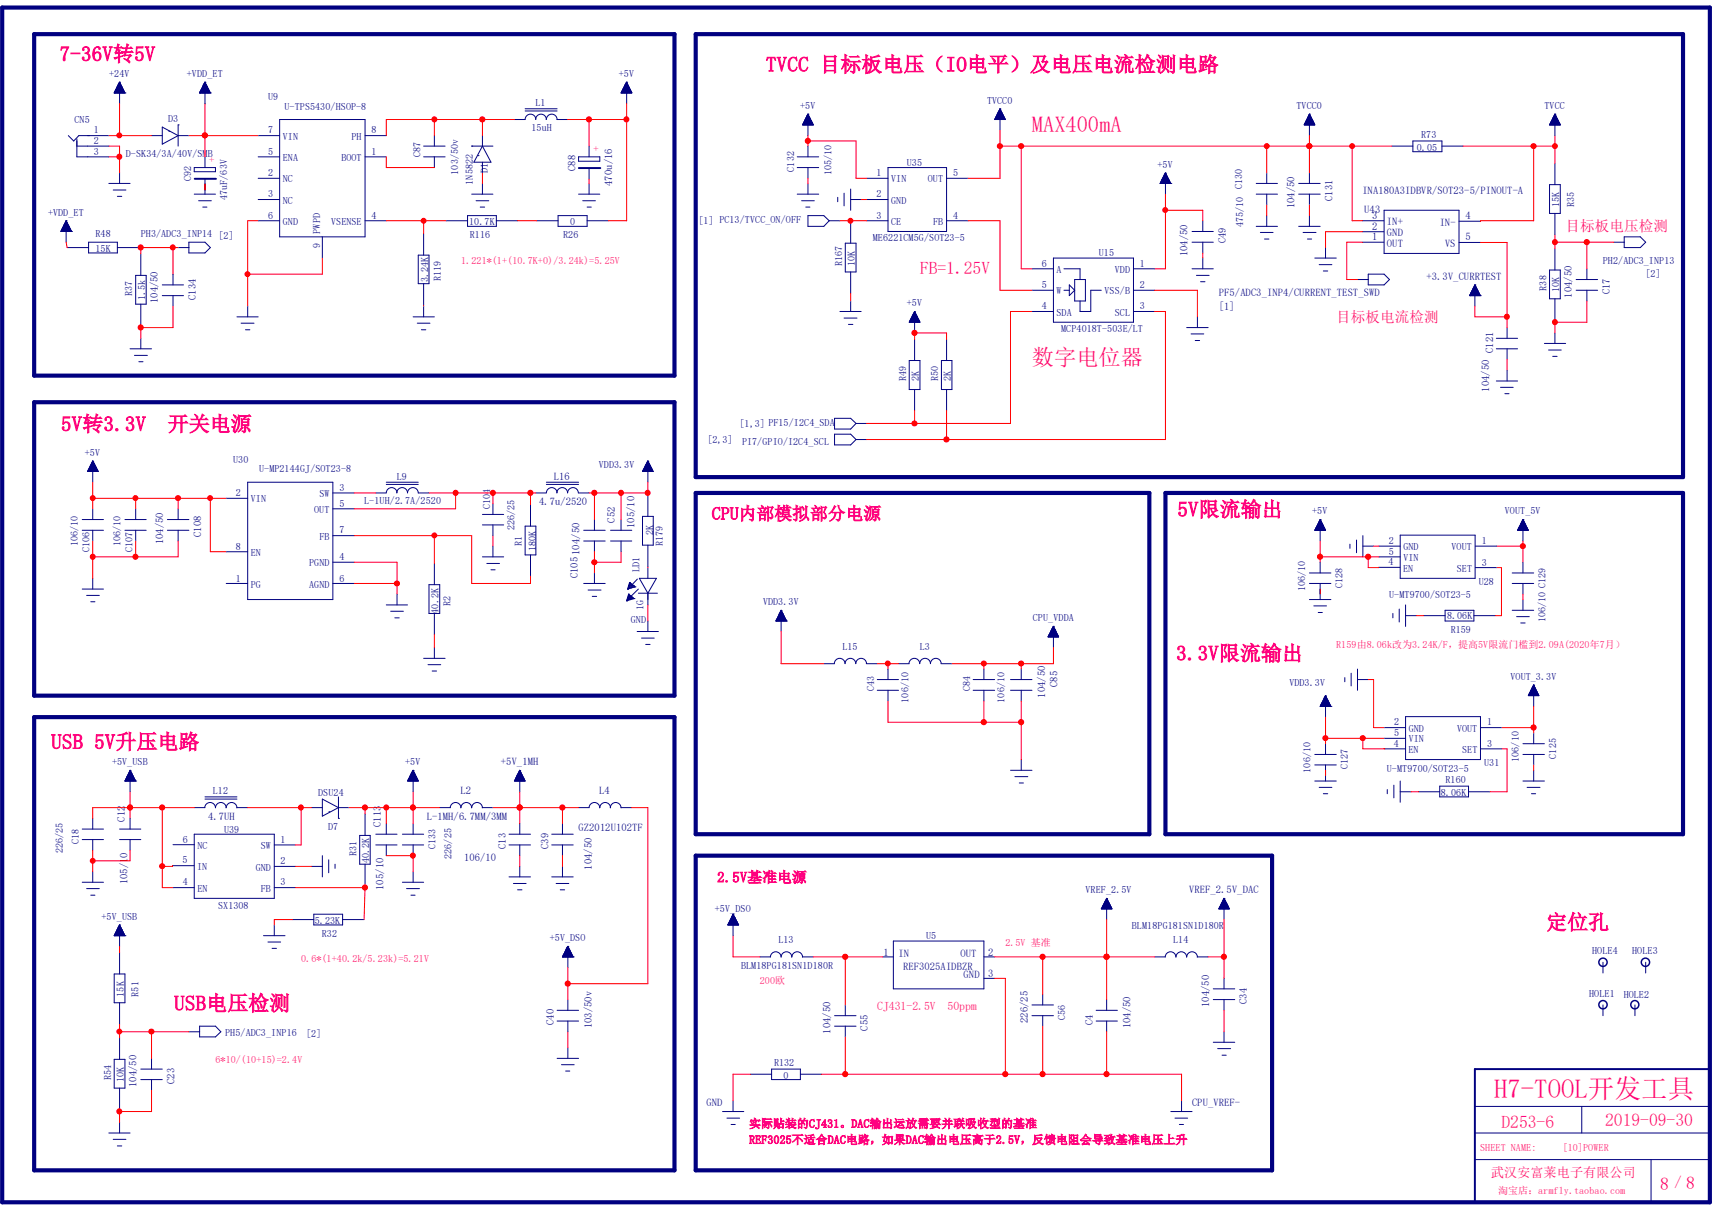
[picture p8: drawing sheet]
<svg xmlns="http://www.w3.org/2000/svg" width="297mm" height="210mm" viewBox="0 0 297 210" stroke-linecap="round" stroke-linejoin="round" font-family="sans-serif">
<defs><g id="words">
<text font-size="4.6" fill="#ff0080" x="259.2" y="190.5">H7-TOOL开发工具</text>
<g font-size="3.9" fill="#ff0080">
<text x="179" y="22.9">MAX400mA</text>
<text x="179" y="63.3">数字电位器</text>
</g>
<g font-size="3.6" fill="#ff0080">
<text x="10.3" y="10.6">7-36V转5V</text>
<text x="132.9" y="12.4">TVCC 目标板电压（IO电平）及电压电流检测电路</text>
<text x="10.6" y="74.8">5V转3.3V</text>
<text x="29.1" y="74.8">开关电源</text>
<text x="204.3" y="89.6">5V限流输出</text>
<text x="204" y="114.6">3.3V限流输出</text>
<text x="8.9" y="130">USB 5V升压电路</text>
<text x="268.3" y="161.3">定位孔</text>
<text x="30.2" y="175.3">USB电压检测</text>
</g>
<g font-size="3" fill="#ff0080">
<text x="159.6" y="47.6">FB=1.25V</text>
<text x="123.5" y="90.2">CPU内部模拟部分电源</text>
<text x="260.5" y="195.7">D253-6</text>
<text x="278.5" y="195.5">2019-09-30</text>
<text x="288" y="206.5">8</text>
<text x="292.5" y="206.3">8</text>
</g>
<g font-size="2.5" fill="#ff0080">
<text x="271.6" y="40.2">目标板电压检测</text>
<text x="231.8" y="55.9">目标板电流检测</text>
<text x="124.4" y="153.1">2.5V基准电源</text>
<text x="290.5" y="206.1">/</text>
</g>
<text font-size="2.3" fill="#ff0080" x="258.7" y="204.2">武汉安富莱电子有限公司</text>
<g font-size="2" fill="#ff0080">
<text x="152.2" y="175.3">CJ431-2.5V</text>
<text x="164.4" y="175.3">50ppm</text>
<text x="130" y="195.7">实际贴装的CJ431。DAC输出运放需要并联吸收型的基准</text>
<text x="130" y="198.5">REF3025不适合DAC电路，如果DAC输出电压高于2.5V，反馈电阻会导致基准电压上升</text>
</g>
<g font-size="1.8" fill="#000080">
<text x="99.8" y="29.6" transform="rotate(-90 99.8 29.6)">C88</text>
<text x="106.2" y="32.3" transform="rotate(-90 106.2 32.3)">470u/16</text>
<text x="231.1" y="34.8" transform="rotate(-90 231.1 34.8)">C131</text>
<text x="236.3" y="33.7">INA180A3IDBVR/SOT23-5/PINOUT-A</text>
<text x="224.6" y="36.2" transform="rotate(-90 224.6 36.2)">104/50</text>
<text x="236.7" y="37">U43</text>
<text x="238" y="41.7">1</text>
<text x="238" y="39.8">2</text>
<text x="238" y="38">3</text>
<text x="240.6" y="41">GND</text>
<text x="240.6" y="39.1">IN+</text>
<text x="249.8" y="39.2">IN-</text>
<text x="254.2" y="38">4</text>
<text x="254.2" y="41.7">5</text>
<text x="206" y="44.5" transform="rotate(-90 206 44.5)">104/50</text>
<text x="212.6" y="42.3" transform="rotate(-90 212.6 42.3)">C49</text>
<text x="240.6" y="42.8">OUT</text>
<text x="250.7" y="42.8">VS</text>
<text x="27.4" y="52.6" transform="rotate(-90 27.4 52.6)">104/50</text>
<text x="34" y="52" transform="rotate(-90 34 52)">C134</text>
<text x="211.4" y="53.8">[1]</text>
<text x="211.4" y="51.3">PF5/ADC3_INP4/CURRENT_TEST_SWD</text>
<text x="247.5" y="48.5">+3.3V_CURRTEST</text>
<text x="272.7" y="51.6" transform="rotate(-90 272.7 51.6)">104/50</text>
<text x="279.3" y="51.1" transform="rotate(-90 279.3 51.1)">C17</text>
<text x="259" y="61.3" transform="rotate(-90 259 61.3)">C121</text>
<text x="258.4" y="67.9" transform="rotate(-90 258.4 67.9)">104/50</text>
<text x="96.1" y="83.2">L16</text>
<text x="93.5" y="87.6">4.7u/2520</text>
<text x="28.3" y="94.5" transform="rotate(-90 28.3 94.5)">104/50</text>
<text x="34.9" y="93.2" transform="rotate(-90 34.9 93.2)">C108</text>
<text x="106.6" y="90.7" transform="rotate(-90 106.6 90.7)">C52</text>
<text x="110.1" y="91.7" transform="rotate(-90 110.1 91.7)">105/10</text>
<text x="100.2" y="100.4" transform="rotate(-90 100.2 100.4)">C105</text>
<text x="100.5" y="96.3" transform="rotate(-90 100.5 96.3)">104/50</text>
<text x="183.5" y="119.3" transform="rotate(-90 183.5 119.3)">C85</text>
<text x="181.3" y="121.1" transform="rotate(-90 181.3 121.1)">104/50</text>
<text x="79.9" y="137.8">L2</text>
<text x="86.9" y="132.8">+5V_1MH</text>
<text x="104" y="137.8">L4</text>
<text x="21.7" y="142.6" transform="rotate(-90 21.7 142.6)">C12</text>
<text x="36.1" y="142.2">4.7UH</text>
<text x="66.1" y="143.5" transform="rotate(-90 66.1 143.5)">C113</text>
<text x="74" y="142.2">L-1MH/6.7MM/3MM</text>
<text x="80.5" y="149.4">106/10</text>
<text x="87.8" y="147.4" transform="rotate(-90 87.8 147.4)">C13</text>
<text x="95.2" y="147.4" transform="rotate(-90 95.2 147.4)">C39</text>
<text x="100.4" y="144.1">GZ2012U102TF</text>
<text x="22.1" y="153.5" transform="rotate(-90 22.1 153.5)">105/10</text>
<text x="66.5" y="154.4" transform="rotate(-90 66.5 154.4)">105/10</text>
<text x="102.7" y="150.9" transform="rotate(-90 102.7 150.9)">104/50</text>
<text x="206.3" y="155">VREF_2.5V_DAC</text>
<text x="153.3" y="165.9">1</text>
<text x="155.9" y="166.1">IN</text>
<text x="166.6" y="166.1">OUT</text>
<text x="171.4" y="165.9">2</text>
<text x="156.7" y="168.3">REF3025AIDBZR</text>
<text x="167.2" y="169.8">GND</text>
<text x="171.4" y="169.6">3</text>
<text x="96.1" y="177.9" transform="rotate(-90 96.1 177.9)">C40</text>
<text x="102.7" y="178.5" transform="rotate(-90 102.7 178.5)">103/50v</text>
<text x="144.1" y="179.4" transform="rotate(-90 144.1 179.4)">104/50</text>
<text x="150.6" y="178.9" transform="rotate(-90 150.6 178.9)">C55</text>
<text x="178.3" y="177.5" transform="rotate(-90 178.3 177.5)">226/25</text>
<text x="189.6" y="177.9" transform="rotate(-90 189.6 177.9)">C4</text>
<text x="196.1" y="178.5" transform="rotate(-90 196.1 178.5)">104/50</text>
<text x="209.8" y="174.8" transform="rotate(-90 209.8 174.8)">104/50</text>
<text x="216.3" y="174.2" transform="rotate(-90 216.3 174.2)">C34</text>
<text x="23.7" y="188.7" transform="rotate(-90 23.7 188.7)">104/50</text>
<text x="30.3" y="188.1" transform="rotate(-90 30.3 188.1)">C23</text>
<text x="122.6" y="192">GND</text>
<text x="206.8" y="192">CPU_VREF-</text>
</g>
<g font-size="1.7" fill="#000080">
<text x="19" y="13.3">+24V</text>
<text x="32.4" y="13.3">+VDD_ET</text>
<text x="46.5" y="17.4">U9</text>
<text x="107.4" y="13.3">+5V</text>
<text x="171.2" y="18">TVCC0</text>
<text x="12.9" y="21.4">CN5</text>
<text x="16.3" y="23.2">1</text>
<text x="29.2" y="21.1">D3</text>
<text x="46.5" y="23.2">7</text>
<text x="49.4" y="19.1">U-TPS5430/HSOP-8</text>
<text x="64.4" y="23.2">8</text>
<text x="92.2" y="22.7">15uH</text>
<text x="92.9" y="18.4">L1</text>
<text x="138.8" y="18.9">+5V</text>
<text x="224.9" y="18.9">TVCC0</text>
<text x="246.5" y="23.9">R73</text>
<text x="268" y="18.9">TVCC</text>
<text x="16.3" y="25">2</text>
<text x="16.3" y="26.8">3</text>
<text x="21.8" y="27.2">D-SK34/3A/40V/SMB</text>
<text x="46.5" y="26.8">5</text>
<text x="49.1" y="27.9">ENA</text>
<text x="49.1" y="24.3">VIN</text>
<text x="59.2" y="27.9">BOOT</text>
<text x="61" y="24.3">PH</text>
<text x="64.4" y="26.8">1</text>
<text x="72.9" y="27.3" transform="rotate(-90 72.9 27.3)">C87</text>
<text x="84.6" y="30" transform="rotate(-90 84.6 30)">D1</text>
<text x="137.8" y="29.8" transform="rotate(-90 137.8 29.8)">C132</text>
<text x="157.3" y="28.7">U35</text>
<text x="200.8" y="29.1">+5V</text>
<text x="245.8" y="26.1">0.05</text>
<text x="33.1" y="31.4" transform="rotate(-90 33.1 31.4)">C92</text>
<text x="39.4" y="34.7" transform="rotate(-90 39.4 34.7)">47uF/63V</text>
<text x="46.5" y="30.6">2</text>
<text x="46.5" y="34.2">3</text>
<text x="49.1" y="31.7">NC</text>
<text x="49.1" y="35.3">NC</text>
<text x="79.5" y="30.3" transform="rotate(-90 79.5 30.3)">103/50v</text>
<text x="82" y="32.1" transform="rotate(-90 82 32.1)">1N5822</text>
<text x="144.2" y="30.4" transform="rotate(-90 144.2 30.4)">105/10</text>
<text x="152.1" y="30.6">1</text>
<text x="152.1" y="34.2">2</text>
<text x="154.6" y="31.7">VIN</text>
<text x="154.6" y="35.3">GND</text>
<text x="161" y="31.7">OUT</text>
<text x="165.4" y="30.6">5</text>
<text x="215.5" y="32.8" transform="rotate(-90 215.5 32.8)">C130</text>
<text x="270.5" y="35.9" transform="rotate(-90 270.5 35.9)">15K</text>
<text x="273.1" y="36" transform="rotate(-90 273.1 36)">R35</text>
<text x="8.3" y="37.4">+VDD_ET</text>
<text x="16.6" y="41.1">R48</text>
<text x="24.4" y="41.1">PH3/ADC3_INP14 [2]</text>
<text x="46.5" y="38">6</text>
<text x="49.1" y="39">GND</text>
<text x="55.5" y="40.6" transform="rotate(-90 55.5 40.6)">PWPD</text>
<text x="57.4" y="39">VSENSE</text>
<text x="64.4" y="38">4</text>
<text x="81.4" y="39.1">10.7K</text>
<text x="81.5" y="41.3">R116</text>
<text x="97.7" y="41.3">R26</text>
<text x="98.9" y="39.1">0</text>
<text x="121.2" y="38.9">[1] PC13/TVCC_ON/OFF</text>
<text x="151.4" y="41.9">ME6221CM5G/SOT23-5</text>
<text x="152.1" y="38">3</text>
<text x="154.6" y="39">CE</text>
<text x="161.9" y="39">FB</text>
<text x="165.4" y="38">4</text>
<text x="215.7" y="39.5" transform="rotate(-90 215.7 39.5)">475/10</text>
<text x="16.6" y="43.7">15K</text>
<text x="55.5" y="43.1" transform="rotate(-90 55.5 43.1)">9</text>
<text x="146.1" y="46.2" transform="rotate(-90 146.1 46.2)">R167</text>
<text x="148.3" y="46.1" transform="rotate(-90 148.3 46.1)">10K</text>
<text x="180.8" y="46.3">6</text>
<text x="183.3" y="47.4">A</text>
<text x="190.6" y="44.5">U15</text>
<text x="193.4" y="47.4">VDD</text>
<text x="197.7" y="46.3">1</text>
<text x="278.1" y="45.8">PH2/ADC3_INP13</text>
<text x="22.9" y="51.4" transform="rotate(-90 22.9 51.4)">R37</text>
<text x="25.2" y="52.1" transform="rotate(-90 25.2 52.1)">1.5k</text>
<text x="74.3" y="48.9" transform="rotate(-90 74.3 48.9)">3.24K</text>
<text x="76.5" y="48.8" transform="rotate(-90 76.5 48.8)">R119</text>
<text x="157.3" y="53.1">+5V</text>
<text x="180.7" y="53.7">4</text>
<text x="180.7" y="50">5</text>
<text x="183.3" y="51.1">W</text>
<text x="191.6" y="51.1">VSS/B</text>
<text x="197.7" y="50">2</text>
<text x="197.7" y="53.7">3</text>
<text x="268.3" y="50.4" transform="rotate(-90 268.3 50.4)">R38</text>
<text x="270.5" y="50.8" transform="rotate(-90 270.5 50.8)">10K</text>
<text x="285.5" y="48.1">[2]</text>
<text x="183.3" y="54.8">SDA</text>
<text x="184.1" y="57.6">MCP4018T-503E/LT</text>
<text x="193.4" y="54.8">SCL</text>
<text x="157.2" y="66.2" transform="rotate(-90 157.2 66.2)">R49</text>
<text x="159.4" y="66" transform="rotate(-90 159.4 66)">2K</text>
<text x="162.7" y="66.2" transform="rotate(-90 162.7 66.2)">R50</text>
<text x="165" y="66" transform="rotate(-90 165 66)">2K</text>
<text x="122.7" y="76.8">[2,3]</text>
<text x="128.3" y="74.1">[1,3] PF15/I2C4_SDA</text>
<text x="128.7" y="77.2">PI7/GPIO/I2C4_SCL</text>
<text x="14.7" y="79.1">+5V</text>
<text x="40.5" y="80.4">U30</text>
<text x="45" y="81.9">U-MP2144GJ/SOT23-8</text>
<text x="68.8" y="83.2">L9</text>
<text x="103.9" y="81.3">VDD3.3V</text>
<text x="40.9" y="86.1">2</text>
<text x="43.5" y="87.2">VIN</text>
<text x="54.5" y="89">OUT</text>
<text x="55.4" y="86.3">SW</text>
<text x="58.9" y="85.2">3</text>
<text x="58.9" y="88">5</text>
<text x="63.2" y="87.5">L-1UH/2.7A/2520</text>
<text x="85" y="88.3" transform="rotate(-90 85 88.3)">C104</text>
<text x="227.7" y="89.3">+5V</text>
<text x="261.1" y="89.3">VOUT_5V</text>
<text x="13.5" y="94.8" transform="rotate(-90 13.5 94.8)">106/10</text>
<text x="15.5" y="95.8" transform="rotate(-90 15.5 95.8)">C106</text>
<text x="20.9" y="94.8" transform="rotate(-90 20.9 94.8)">106/10</text>
<text x="23" y="95.8" transform="rotate(-90 23 95.8)">C107</text>
<text x="40.9" y="95.4">8</text>
<text x="55.4" y="93.7">FB</text>
<text x="58.9" y="92.6">7</text>
<text x="89.2" y="92" transform="rotate(-90 89.2 92)">226/25</text>
<text x="90.6" y="94.8" transform="rotate(-90 90.6 94.8)">R1</text>
<text x="93" y="95.7" transform="rotate(-90 93 95.7)">180K</text>
<text x="113.3" y="92.9" transform="rotate(-90 113.3 92.9)">2K</text>
<text x="115" y="94.7" transform="rotate(-90 115 94.7)">R179</text>
<text x="240.9" y="94.4">2</text>
<text x="243.5" y="95.5">GND</text>
<text x="251.8" y="95.5">VOUT</text>
<text x="257" y="94.4">1</text>
<text x="40.9" y="100.9">1</text>
<text x="43.5" y="102">PG</text>
<text x="43.5" y="96.5">EN</text>
<text x="53.6" y="98.3">PGND</text>
<text x="53.6" y="102">AGND</text>
<text x="58.9" y="97.2">4</text>
<text x="58.9" y="100.9">6</text>
<text x="110.9" y="99.2" transform="rotate(-90 110.9 99.2)">LD1</text>
<text x="240.9" y="98.1">4</text>
<text x="240.9" y="96.3">5</text>
<text x="243.4" y="99.2">EN</text>
<text x="243.5" y="97.4">VIN</text>
<text x="252.7" y="99.2">SET</text>
<text x="256.5" y="101.5">U28</text>
<text x="257" y="98.2">3</text>
<text x="76.1" y="106.5" transform="rotate(-90 76.1 106.5)">40.2K</text>
<text x="78.1" y="105.2" transform="rotate(-90 78.1 105.2)">R2</text>
<text x="111.6" y="105.9" transform="rotate(-90 111.6 105.9)">1G</text>
<text x="132.4" y="105">VDD3.3V</text>
<text x="179.2" y="107.8">CPU_VDDA</text>
<text x="226.4" y="102.6" transform="rotate(-90 226.4 102.6)">106/10</text>
<text x="232.9" y="102" transform="rotate(-90 232.9 102)">C128</text>
<text x="241" y="103.7">U-MT9700/SOT23-5</text>
<text x="251" y="107.4">8.06K</text>
<text x="268.1" y="108" transform="rotate(-90 268.1 108)">106/10 C129</text>
<text x="109.4" y="108.1">GND</text>
<text x="146.1" y="112.8">L15</text>
<text x="159.6" y="112.8">L3</text>
<text x="251.7" y="109.8">R159</text>
<text x="151.6" y="119.9" transform="rotate(-90 151.6 119.9)">C43</text>
<text x="168.3" y="119.9" transform="rotate(-90 168.3 119.9)">C84</text>
<text x="223.7" y="119.1">VDD3.3V</text>
<text x="262" y="117.9">VOUT_3.3V</text>
<text x="157.6" y="121.9" transform="rotate(-90 157.6 121.9)">106/10</text>
<text x="174.3" y="121.9" transform="rotate(-90 174.3 121.9)">106/10</text>
<text x="241.8" y="125.9">2</text>
<text x="258" y="125.9">1</text>
<text x="241.8" y="129.6">4</text>
<text x="241.8" y="127.8">5</text>
<text x="244.3" y="130.7">EN</text>
<text x="244.4" y="127">GND</text>
<text x="244.4" y="128.9">VIN</text>
<text x="252.8" y="127">VOUT</text>
<text x="253.7" y="130.7">SET</text>
<text x="258" y="129.6">3</text>
<text x="270" y="131.7" transform="rotate(-90 270 131.7)">C125</text>
<text x="19.4" y="132.8">+5V_USB</text>
<text x="36.9" y="137.8">L12</text>
<text x="70.3" y="132.8">+5V</text>
<text x="227.4" y="134.1" transform="rotate(-90 227.4 134.1)">106/10</text>
<text x="233.8" y="133.5" transform="rotate(-90 233.8 133.5)">C127</text>
<text x="240.6" y="134.1">U-MT9700/SOT23-5</text>
<text x="250.8" y="135.9">R160</text>
<text x="257.5" y="133">U31</text>
<text x="263.5" y="132.2" transform="rotate(-90 263.5 132.2)">106/10</text>
<text x="55.2" y="138.2">DSU24</text>
<text x="250" y="138.1">8.06K</text>
<text x="10.9" y="148.1" transform="rotate(-90 10.9 148.1)">226/25</text>
<text x="13.7" y="146.5" transform="rotate(-90 13.7 146.5)">C18</text>
<text x="31.7" y="149.9">5</text>
<text x="31.7" y="146.2">6</text>
<text x="34.3" y="147.3">NC</text>
<text x="38.9" y="144.6">U39</text>
<text x="45.3" y="147.4">SW</text>
<text x="48.7" y="146.3">1</text>
<text x="48.7" y="150">2</text>
<text x="56.9" y="144.1">D7</text>
<text x="61.8" y="148.5" transform="rotate(-90 61.8 148.5)">R31</text>
<text x="64" y="149.8" transform="rotate(-90 64 149.8)">40.2K</text>
<text x="75.6" y="147.4" transform="rotate(-90 75.6 147.4)">C133</text>
<text x="78.3" y="149.1" transform="rotate(-90 78.3 149.1)">226/25</text>
<text x="31.7" y="153.7">4</text>
<text x="34.2" y="151">IN</text>
<text x="34.2" y="154.8">EN</text>
<text x="44.4" y="151.1">GND</text>
<text x="45.3" y="154.8">FB</text>
<text x="48.7" y="153.7">3</text>
<text x="188.3" y="155">VREF_2.5V</text>
<text x="17.6" y="159.6">+5V_USB</text>
<text x="37.8" y="157.7">SX1308</text>
<text x="54.6" y="160.4">5.23K</text>
<text x="124" y="158.3">+5V_DSO</text>
<text x="196.4" y="161.3">BLM18PG181SN1D180R</text>
<text x="55.8" y="162.6">R32</text>
<text x="95.4" y="163.3">+5V_DSO</text>
<text x="135" y="163.7">L13</text>
<text x="160.7" y="162.9">U5</text>
<text x="203.5" y="163.7">L14</text>
<text x="276.2" y="165.5">HOLE4</text>
<text x="283.2" y="165.7">HOLE3</text>
<text x="21.5" y="173" transform="rotate(-90 21.5 173)">15K</text>
<text x="24" y="173" transform="rotate(-90 24 173)">R51</text>
<text x="128.6" y="168.1">BLM18PG181SN1D180R</text>
<text x="275.7" y="173.1">HOLE1</text>
<text x="281.7" y="173.3">HOLE2</text>
<text x="39.1" y="179.8">PH5/ADC3_INP16</text>
<text x="53.1" y="180">[2]</text>
<text x="184.8" y="177" transform="rotate(-90 184.8 177)">C56</text>
<text x="134.3" y="185">R132</text>
<text x="19.3" y="187.5" transform="rotate(-90 19.3 187.5)">R54</text>
<text x="21.5" y="187.8" transform="rotate(-90 21.5 187.8)">10K</text>
<text x="135.9" y="187.2">0</text>
</g>
<g font-size="1.7" fill="#ff0080">
<text x="37.4" y="28.1" transform="rotate(-90 37.4 28.1)">+</text>
<text x="104.1" y="26.3" transform="rotate(-90 104.1 26.3)">+</text>
<text x="80" y="45.8">1.221*(1+(10.7K+0)/3.24k)=5.25V</text>
<text x="231.8" y="112.4">R159由8.06k改为3.24K/F，提高5V限流门槛到2.09A(2020年7月）</text>
<text x="52.2" y="167">0.6*(1+40.2k/5.23k)=5.21V</text>
<text x="174.4" y="164.3">2.5V 基准</text>
<text x="131.8" y="170.7">200欧</text>
<text x="37.4" y="184.6">6*10/(10+15)=2.4V</text>
<text x="256.8" y="199.8">SHEET NAME:</text>
<text x="271.1" y="199.8">[10]POWER</text>
<text x="259.9" y="207.2">淘宝店：armfly.taobao.com</text>
</g>
</g></defs>
<path d="M.4 1.3h296.2v207.4h-296.2zM5.9 5.9h111.1v59.3h-111.1zM120.7 5.9h171.3v76.9h-171.3zM5.9 69.8h111.1v50.9h-111.1zM120.7 85.6h78.7v59.2h-78.7zM202.2 85.6h89.8v59.2h-89.8zM5.9 124.5h111.1v78.6h-111.1zM120.7 148.5h100v54.6h-100z" fill="none" stroke="#000080" stroke-width=".72"/>
<g fill="none" stroke="#000080" stroke-width=".17">
<path d="M19.8 16.1h.1M19.8 16.1h1.9M19.9 16h1.7M19.9 16h1.7v.1M20 15.8h1.5v.3M20 15.7h1.5M20 15.8v.3M20 16.1v-.4h1.4v.4M20.1 15.6h1.3M20.1 15.5h1.3v.6M20.1 15.5v.6M20.2 15.5h1.1"/>
<path d="M20.2 15.4h1.1v.7M20.2 15.3v.8M20.2 15.3h1.1M20.3 15.2h.9v.9M20.3 15.2h.9M20.3 15.2v.9M20.3 16.1v-1.1l.9 .1v1M20.4 14.9h.7v1.2M20.4 14.9v1.2M20.4 14.9h.6M20.5 14.8h.5v1.3M20.5 14.7v1.4"/>
<path d="M20.5 14.7h.5M20.5 14.6h.4v1.5M20.5 14.6v1.5M20.6 14.6h.3M20.6 14.5h.3v1.6M20.6 14.4v1.7M20.7 14.4h.1M20.7 14.4l.1 1.7M20.7 14.3v1.8M20.7 14.3h.1M20.7 14.3v3.7M20.7 14.3l-.9 1.8"/>
<path d="M20.7 14.3l1 1.8M21.5 15.9h-1.6v.2M21.7 16.1h.1M34.6 16.1h.1M34.6 16.1h1.9M34.7 16h1.7M34.7 16h1.7v.1M34.8 15.8h1.5v.3M34.8 15.8v.3M34.8 15.7h1.5M34.8 16.1v-.4h1.4v.4M34.9 15.6h1.3"/>
<path d="M34.9 15.5h1.3v.6M34.9 15.5v.6M35 15.5h1.2M35 15.4h1.1v.7M35.1 15.2h.9v.9M35.1 15.2h.9M35.1 15.2v.9M35.1 16.1v-1h.9v1M35.2 14.9h.7v1.2M35.2 14.9v1.2M35.3 14.9h.6M35.3 14.8h.5v1.3"/>
<path d="M35.3 14.7v1.4M35.3 14.7h.5M35.3 14.6h.4v1.5M35.3 14.6v1.5M35.4 14.6h.3M35.4 14.5h.2v1.6M35.4 14.4v1.7M35.5 14.4h.1M35.5 14.4l.1 1.7M35.5 14.3v1.8M35.6 14.3h.1M35.6 14.3v3.7"/>
<path d="M35.6 14.3l-1 1.8M35.6 14.3l.9 1.8M36.1 15.3h-1.1v.8M36.4 15.9h-1.7v.2M36.5 16.1h.1M91.1 19.3h5.5M91.1 18.9h5.5M107.8 16l1.8 .1M107.8 16h1.7M107.8 16v.1M107.9 15.9h1.6v.2M107.9 15.8v.3"/>
<path d="M107.9 15.8h1.6M107.9 15.7h1.5v.4M107.9 15.7v.4M108 15.7h1.4M108 16.1v-.5h1.3v.5M108.1 15.5h1.2M108.1 15.5h1.2v.6M108.1 15.4v.7M108.1 15.4h1.1M108.2 15.3h1v.8M108.2 15.3v.8M108.2 15.2h1"/>
<path d="M108.2 15.2h.9v.9M108.2 15.1v1M108.3 15.1h.8M108.4 14.9h.6v1.2M108.4 14.8v1.3M108.4 14.8h.6M108.5 14.7h.4v1.4M108.5 14.6v1.5M108.5 14.6h.4M108.5 14.6h.3v1.5M108.5 14.5v1.6M108.6 14.5h.2"/>
<path d="M108.6 14.4h.2v1.7M108.7 14.3h.1M108.7 14.3v3.7M108.7 14.3l-1 1.8h1.9M108.7 14.3l.9 1.8M108.7 14.4l-.1 1.7M109 14.9h-.7v1.2M109.1 15v1.1M140.1 20h.2v1.7M140.1 19.9v1.8M140.1 19.9h.1M140.2 19.8h.1"/>
<path d="M140.2 19.8v3.7M140.2 19.8l.9 1.9h-1.9zM173 20h1M173 19.9v.8M173 19.9h1M173 19.8h.9M173 19.7v1M173.1 19.8h.8v.9M173.1 19.7h.8M173.1 19.6v1.1M173.1 19.6h.7M173.2 19.5h.6"/>
<path d="M173.2 19.4v1.3M173.2 19.5h.5M173.3 19.4h.4M173.3 19.3h.4M173.3 19.3v1.4M173.4 19.2h.2v1.5M173.4 19.1h.2M173.4 19v1.7M173.4 19h.1M173.5 18.9h.1M173.5 18.9l-.9 1.8h1.8M173.5 18.9v3.7"/>
<path d="M173.5 18.9l.9 1.8M173.6 19v1.7M173.6 19.1h-.2v1.6M173.7 19.3v1.4M173.8 19.5v1.2M173.9 19.6v1.1M174 19.9v.8M227.1 20h.1v1.7M227.1 19.9v1.8M227.2 19.8h.1M227.2 19.8v3.7M227.2 19.8l.9 1.9h-1.8"/>
<path d="M227.2 19.9h.1M227.2 19.8l-.9 1.9M269.7 20h.1v1.7M269.7 19.8h.1M269.7 19.8v3.7M269.7 19.8l1 1.9h-1.9zM269.8 19.9l-.1 1.8M10.7 40h1.6M10.7 39.9h1.6v.3M10.7 39.8v.4M10.8 39.8h1.4M10.8 39.8h1.4v.4"/>
<path d="M10.8 39.7v.5M10.8 39.7h1.3M10.8 39.6h1.3v.6M10.8 39.5v.7M10.9 39.5h1.2M10.9 39.5h1.1v.7M10.9 39.4v.8M11 39.4h1M11 39.2h.9M11.1 39.2h.8v1M11.1 39h.7v1.2M11.1 38.9v1.3"/>
<path d="M11.2 38.9h.6M11.2 38.9h.5v1.3M11.2 38.8v1.4M11.3 38.8h.4M11.3 38.7h.3v1.5M11.3 38.7v1.5M11.3 38.7h.3M11.4 38.6h.2v1.6M11.5 38.3h.1M11.5 38.4h.1M11.5 38.3v3.7M11.5 38.3l-.9 1.9"/>
<path d="M11.5 38.3l.9 1.9M11.6 38.5h-.2v1.7M11.9 23.5l.9 1 .9-1h5.2M11.9 39.1h-.8v1.1M13.3 25.4h5.6M13.3 24.1v3.1h5.6M18.9 31.8h3.7M19.6 33h2.2M20.4 34.1h.7M20.7 30v1.8M26.3 23.5h1.9M28.2 22.1l2.7 1.4-2.7 1.5z"/>
<path d="M29.3 22.8h.1M30.9 21.7h.1M30.9 21.7v3.7M30.9 23.5h1.9M33.7 29.1h3.7v.7h-3.7zM33.7 33.7h3.7M34.5 34.8h2.2M35.2 35.9h.7M35.6 27.2v1.9M35.6 31.1v2.6M44.8 38.3h3.7M44.8 27.2h3.7"/>
<path d="M44.8 23.5h3.7M44.8 30.9h3.7M44.8 34.6h3.7M48.5 20.7h14.8v20.4h-14.8zM63.3 38.3h3.7M63.3 27.2h3.7M63.3 23.5h3.7M73.5 25.4h3.7M73.5 27.2h3.7M75.4 23.5v1.9M75.4 27.2v1.9M77.4 38.3h3.7"/>
<path d="M81.1 37.4h5v1.9h-5zM81.8 25.4h.1M81.8 25.4h3.7M81.8 33.7h3.7M82.6 34.8h2.2M82.9 27h.1M83.3 35.9h.8M83.7 25.4l1.5 2.8h-3zM83.7 23.5v1.9M83.7 28.2v1.8M83.7 31.8v1.9M86.1 38.3h3.7"/>
<path d="M89.2 20.7h1.9M91.1 20.7a.91 .91 0 0 1 .9-.9 .91 .91 0 0 1 .9 .9M92.9 20.7a.91 .91 0 0 1 1-.9 .91 .91 0 0 1 .8 .9M93.1 38.3h3.7M94.8 20.7a.91 .91 0 0 1 .9-.9 .91 .91 0 0 1 .9 .9M96.6 20.7h1.9M96.8 37.4h5.1v1.9h-5.1zM100.4 27.2h3.7v.8h-3.7zM100.4 33.7h3.7M101.1 34.8h2.2M101.9 38.3h3.6M101.9 35.9h.7"/>
<path d="M102.2 25.4v1.8M102.2 29.3v1.8M102.2 31.8v1.9M138.3 27.2h3.7M138.3 29.1h3.7M138.3 33.7h3.7M139.1 34.8h2.2M139.3 21.6l1.8 .1M139.3 21.5v.2M139.3 21.5h1.7M139.4 21.5h1.6v.2M139.4 21.4h1.5"/>
<path d="M139.4 21.4v.3M139.4 21.3h1.5v.4M139.4 21.3v.4M139.4 21.3h1.4M139.5 21.2h1.3v.5M139.5 21.1v.6M139.5 21.1h1.3M139.6 21.7v-.7h1.2v.7M139.6 20.9h1.1M139.6 20.9h1.1v.8M139.6 20.8v.9M139.7 20.8h.9"/>
<path d="M139.7 20.7h.9v1M139.7 20.7v1M139.7 20.7h.9M139.8 35.9h.7M139.8 20.6h.7v1.1M139.8 20.5v1.2M139.8 20.5h.7M139.9 20.4h.6v1.3M140 20.3h.4v1.4M140 20.1h.3v1.6M140 20v1.7M140 20h.3"/>
<path d="M140.2 37.4h2.7l.9 .9-.9 1h-2.7zM140.2 25.4v1.8M140.2 29.1v1.8M140.2 31.8v1.9M140.3 20.2h-.3v1.5M140.4 20.4h-.5v1.3M143.8 38.3h1.9M145.3 34.2v.8M146.4 33.5v2.2M147.6 34.6h1.8M147.6 32.8v3.7M147.6 38.5v3.7"/>
<path d="M150.4 38.3h3.7M150.4 30.9h3.7M150.4 34.6h3.7M154.1 29.1h10.1v11.1h-10.1zM164.2 38.3h3.7M164.2 30.9h3.7M172.6 20.7h1.8M172.7 20.6h1.6M172.7 20.5v.2M172.7 20.5h1.5M172.7 20.4h1.5M172.7 20.4v.3"/>
<path d="M172.8 20.4h1.4M172.8 20.3h1.4M172.8 20.2v.5M172.8 20.2h1.3M172.9 20.1h1.2v.6M172.9 20v.7M172.9 20h1.1M174.2 20.2v.5M174.2 20.4v.3M174.3 20.5v.2M174.3 20.7h-1.7M174.4 20.7h.1"/>
<path d="M201.3 31.8h.1M201.3 31.8h1.8M201.3 31.7h1.7M201.4 31.6h1.5v.2M201.5 31.5h1.4M201.5 31.4v.4M201.5 31.4h1.4M201.5 31.3h1.3v.5M201.5 31.2v.6M201.6 31.2h1.2M201.6 31.2h1.1M201.6 31.1v.7"/>
<path d="M201.7 31.1h1M201.7 31h.9M201.7 30.9v.9M201.7 30.9h.9M201.8 30.9h.8M201.8 30.7v1.1M201.8 30.8h.8M201.8 30.7h.7v1.1M201.8 30.6v1.2M201.9 30.6h.6M201.9 30.6h.5M201.9 30.4v1.4"/>
<path d="M202 30.5h.4M202 30.4h.4v1.4M202 30.3v1.5M202 30.3h.3M202.1 30.3h.2M202.1 30.1v1.7M202.1 30.2h.1M202.1 30.1h.1M202.1 30v1.8M202.2 30.1h.1M202.2 30v3.7M202.2 30l-.9 1.8"/>
<path d="M202.2 30l.9 1.8M202.2 30.1v1.7M202.3 30.2v1.6M202.4 30.5v1.3M202.6 30.8v1M202.6 30.9v.9M202.7 31.1v.7M202.9 31.4v.4M202.9 31.5h-1.5v.3M203 31.7h-1.7v.1M203 31.7v.1M203.1 31.8h.1"/>
<path d="M208.7 38.3v1.9M217.9 39.3h3.7M217.9 31.8h3.7M217.9 33.7h3.7M219.8 30v1.8M219.8 33.7v1.9M219.8 37.4v1.9M225.3 39.3h3.7M225.3 31.8h3.7M225.3 33.7h3.7M226.3 21.6l1.7 .1M226.3 21.5v.2"/>
<path d="M226.3 21.5h1.7M226.4 21.5h1.6v.2M226.4 21.4v.3M226.4 21.4h1.6M226.4 21.3h1.5v.4M226.4 21.3v.4M226.5 21.3h1.4M226.5 21.2h1.3v.5M226.5 21.1v.6M226.6 21.1h1.2M226.6 21.7v-.7h1.2v.7M226.6 20.9h1.1"/>
<path d="M226.7 20.9h1v.8M226.7 20.8v.9M226.7 20.8h1M226.7 20.7h.9v1M226.7 20.7v1M226.8 20.7h.8M226.8 20.6h.7v1.1M226.9 20.4h.6v1.3M226.9 20.3h.5v1.4M226.9 20.2v1.5M227 20.2h.4M227 20.1h.3v1.6"/>
<path d="M227 20v1.7M227.1 20h.2M227.2 30v1.8M227.2 33.7v1.9M227.2 37.4v1.9M227.4 20.4h-.5v1.3M227.5 20.5h-.7v1.2M236.3 38.3h3.8M240.1 36.5h13v7.5h-13zM241.4 25.4h3.7M245.1 24.5h5v1.8h-5zM250.1 25.4h3.7"/>
<path d="M253.1 38.4h3.7M268.8 32h1.9v5h-1.9zM268.9 21.6l1.7 .1M268.9 21.5v.2M268.9 21.5h1.7M268.9 21.5h1.7v.2M268.9 21.4v.3M269 21.4h1.5M269 21.3h1.5v.4M269 21.3v.4M269.1 21.3h1.4M269.1 21.2h1.3v.5"/>
<path d="M269.1 21.1v.6M269.1 21.1h1.3M269.2 21.7v-.7h1.1v.7M269.2 20.9h1.1M269.2 20.9h1.1v.8M269.2 20.8v.9M269.3 20.8h1M269.3 20.7h.9v1M269.3 20.7v1M269.4 20.7h.8M269.4 20.6h.7v1.1M269.4 20.5v1.2"/>
<path d="M269.5 20.5h.6M269.5 20.4h.5v1.3M269.5 20.4v1.3M269.5 20.4h.5M269.5 20.3h.5v1.4M269.5 20.2v1.5M269.6 20.2h.4M269.6 20.1h.3v1.6M269.7 28.4v3.6M269.7 37v3.7M269.9 20h-.3v1.7M10.6 40.2h.1"/>
<path d="M10.6 40.2h1.8M10.6 40.1h1.8M10.6 40h1.8v.2M10.6 40v.2M11 40.2v-.9h1v.9M11.6 43h3.8M12.4 40.2h.1M15.4 42h5v1.9h-5zM20.4 43h3.7M23.5 47.8h1.9v5h-1.9zM24.4 44.1v3.7M24.4 52.8v3.7"/>
<path d="M24.4 58.7v1.8M28.2 51.3h3.6M28.2 49.4h3.6M30 47.6v1.8M30 51.3v1.8M30.9 43h1.9M32.8 42h2.8l.9 1-.9 .9h-2.8zM41.1 55h3.7M41.8 56.1h2.3M42.6 57.2h.7M43 53.1v1.9M55.9 41.1v3.7"/>
<path d="M71.7 55h3.7M72.4 56.1h2.2M72.6 44.3h1.8v4.9h-1.8zM73.1 57.2h.8M73.5 40.6v3.7M73.5 49.2v3.8M73.5 53.1v1.9M145.7 54.1h3.7M146.4 55.2h2.3M146.6 42.2h1.9v5h-1.9zM147.2 56.3h.8M147.6 47.2v3.7"/>
<path d="M147.6 52.2v1.9M157.8 55.9h1.8M157.8 55.8v.1M157.8 55.8h1.7M157.9 55.7h1.6v.2M157.9 55.7v.2M157.9 55.7h1.5M157.9 55.6h1.5M157.9 55.5v.4M158 55.5h1.4M158 55.5h1.3M158 55.4v.5"/>
<path d="M158 55.4h1.3M158.1 55.3h1.2M158.1 55.2v.7M158.1 55.2h1.1M158.2 55.2h1M158.2 55.1v.8M158.2 55.1h.9M158.2 55h.9M158.3 54.8h.7v1.1M158.3 54.7v1.2M158.3 54.8h.7M158.4 54.7h.6"/>
<path d="M158.4 54.6v1.3M158.4 54.7h.5M158.5 54.6h.4M158.5 54.4v1.5M158.5 54.5h.4M158.5 54.4h.3M158.6 54.3h.1M158.6 54.2h.1M158.6 54.1v1.8M158.7 54.1h.1M158.7 54.1v3.7M158.7 58.9v3.7"/>
<path d="M158.7 54.1l.9 1.8h-1.9zM158.7 54.2v1.7M158.8 54.3h-.3v1.6M158.8 54.4v1.5M158.9 54.5v1.4M159 54.7v1.2M159.1 54.9h-.9v1M159.1 54.9v1M159.2 55.1v.8M159.3 55.2v.7M159.3 55.4v.5M159.4 55.5v.4"/>
<path d="M159.6 55.8v.1M164.2 58.9v3.7M179 50.4h3.8M179 54.1h3.8M179.1 46.7h3.7M182.8 44.8h13.8v11.1h-13.8zM184.6 50.4h.9M184.6 46.7h2.8v1.8M185.5 49.4l.9 1-.9 .9zM186.4 48.5h1.9v3.7h-1.9zM191.1 50.4h-1.9v3.7h-1.8v-1.9M196.6 50.4h3.7"/>
<path d="M196.6 46.7h3.7M196.6 54.1h3.7M205.9 56.9h3.7M206.6 58h2.2M206.8 40.2h3.7M206.8 42h3.7M206.8 46.7h3.7M207.3 59.1h.8M207.6 47.8h2.2M207.7 55v1.9M208.3 48.9h.7M208.7 42v1.9"/>
<path d="M208.7 44.8v1.9M218.7 40.3h2.2M219.4 41.5h.7M226.1 40.3h2.2M226.8 41.5h.7M228.1 44.8h3.7M228.9 45.9h2.2M229.6 47h.7M230 43v1.8M235.5 48.5h1.9M236.3 42h3.8M236.3 40.2h3.8"/>
<path d="M237.4 47.6h2.7l.9 .9-.9 .9h-2.7zM253.1 42.1h3.7M255 51.3h.1M255 51.3h1.8M255 51.2h1.8M255 51.3v-.2h1.8v.2M255.1 51.1h1.6M255.1 51.3v-.3h1.6v.3M255.1 50.9h1.5M255.1 51.3v-.5h1.5v.5M255.2 50.8h1.3M255.2 51.3v-.6h1.3v.6"/>
<path d="M255.3 50.6h1.2M255.3 51.3v-.8h1.1v.8M255.4 50.5h1M255.4 50.4v.9M255.4 50.3h.9M255.5 50.2h.7M255.6 50h.6M255.6 51.3v-1.3h.5v1.3M255.7 49.9h.4M255.7 49.7h.3M255.8 49.6h.1M255.9 49.4h.1"/>
<path d="M255.9 49.4v3.7M255.9 49.4l.9 1.9M255.9 49.4l-.9 1.9M255.9 49.5h.1M255.9 49.4v1.9M256 49.7h-.2v1.6M256 49.6v1.7M256 49.8h-.3v1.5M256 49.8v1.5M256.2 50.1h-.7v1.2M256.2 50.1v1.2M256.3 50.2h-.8v1.1"/>
<path d="M256.3 50.2v1.1M256.4 50.4v.9M256.8 51.3h.1M259.6 58.7h3.7M261.5 56.9v1.8M267.9 59.6h3.7M268.8 46.9h1.9v5h-1.9zM269.7 43.1v3.8M269.7 51.9v3.6M269.7 57.8v1.8M273.4 50.4h3.8M273.4 48.5h3.8"/>
<path d="M275.3 46.7v1.8M275.3 50.4v1.8M280 42h1.8M281.8 41.1h2.8l.9 .9-.9 1h-2.8zM22.6 60.5h3.7M23.3 61.7h2.3M24.1 62.8h.7M144.8 75.4h2.8l.9 .9-.9 .9h-2.8zM144.8 72.6h2.8l.9 .9-.9 1h-2.8zM148.5 76.3h1.9M148.5 73.5h1.9M157.7 62.6h1.9v5h-1.9z"/>
<path d="M158.7 67.6v3.7M163.3 62.6h1.8v5h-1.8zM164.2 67.6v3.7M259.6 60.5h3.7M259.6 66.1h3.7M260.3 67.2h2.2M261.1 68.3h.7M261.5 60.5v1.9M261.5 64.3v1.8M268.6 60.7h2.2M269.4 61.8h.7M14.3 92h3.6"/>
<path d="M14.3 90.2h3.6M15.2 81.7v.1M15.3 81.7h1.7M15.3 81.7h1.6M15.3 81.6v.2M15.3 81.6h1.6M15.4 81.4v.4M15.4 81.5h1.4M15.4 81.4h1.4M15.5 81.4h1.3M15.5 81.2h1.2v.6M15.6 81.1h1"/>
<path d="M15.6 81v.8M15.6 81h1M15.7 80.9h.9M15.7 80.8v1M15.7 80.9h.8M15.7 80.8h.8M15.7 80.6v1.2M15.8 80.7h.6M15.8 80.6h.6M15.9 80.5h.4M16 80.3h.3v1.5M16 80.2v1.6"/>
<path d="M16 80.3h.2M16 80.2h.2M16 80.1v1.7M16.1 80.1h.1M16.1 80v3.7M16.1 88.3v1.9M16.1 92v1.9M16.1 80l-.9 1.8M16.1 80l1 1.8h-1.9M16.1 80.1l.1 1.7M16.3 80.4h-.4v1.4M16.3 80.6h-.5v1.2"/>
<path d="M16.3 80.4v1.4M16.4 80.6v1.2M16.5 80.7v1.1M16.6 80.9v.9M16.6 81v.8M16.7 81.2h-1.2v.6M16.7 81.3h-1.2v.5M16.8 81.3v.5M16.8 81.5v.3M16.9 81.6v.2M17 81.8h.1M21.7 92h3.7"/>
<path d="M21.7 90.2h3.7M23.5 88.3v1.9M23.5 92v1.9M29 92h3.8M29 90.2h3.8M30.9 88.3v1.9M30.9 92v1.9M39.2 86.5h3.8M39.2 95.8h3.8M43 83.7h14.7v20.4h-14.7zM57.7 85.6h3.8M57.7 97.6h3.8"/>
<path d="M57.7 88.3h3.8M57.7 93h3.8M65.2 85.6h1.8M67 85.5a.91 .91 0 0 1 .9-.9 .91 .91 0 0 1 .9 1M67 83.7h5.6M67 84.1h5.6M68.8 85.5a.93 .93 0 0 1 1-.9 .93 .93 0 0 1 .9 1M70.7 85.5a.93 .93 0 0 1 .9-.9 .93 .93 0 0 1 1 1h1.8M75.4 97.8v3.7M83.7 91.1h3.7M83.7 89.3h3.7M83.7 96.6h3.7"/>
<path d="M84.5 97.8h2.2M85.2 98.9h.7M85.5 87.4v1.9M85.5 91.1v1.9M85.5 94.8v1.8M91.1 91.3h1.9v5h-1.9zM92 87.6v3.7M92 96.3v3.7M93 85.6h1.8M94.8 85.5a.91 .91 0 0 1 .9-.9 .91 .91 0 0 1 .9 1M94.8 83.7h5.6M94.8 84.1h5.6"/>
<path d="M96.6 85.5a.93 .93 0 0 1 1-.9 .93 .93 0 0 1 .9 1M98.5 85.5a.93 .93 0 0 1 .9-.9 .93 .93 0 0 1 .9 1M100.4 85.6h1.8M101.3 92h3.7M101.3 93.9h3.7M103.1 90.2v1.8M103.1 93.9v1.9M103.1 99.4v1.9M105.9 92h3.7M105.9 93.9h3.7M107.7 90.2v1.8M107.7 93.9v1.9"/>
<path d="M111.5 89.6h1.8v5h-1.8zM111.5 81.7v.1M111.5 81.7h1.7M111.5 81.6v.2M111.6 81.6h1.6M111.6 81.5h1.5M111.6 81.4v.4M111.7 81.4h1.4M111.7 81.3v.5M111.8 81.3h1.2M111.8 81.2h1.2v.6M111.9 81.1h1"/>
<path d="M111.9 80.9h.9M111.9 80.8v1M112 80.9h.8M112 80.8h.8M112 80.6v1.2M112.1 80.7h.6M112.1 80.6h.6M112.1 80.5v1.3M112.1 80.6h.5M112.2 80.5h.4M112.3 80.3h.2v1.5M112.3 80.3h.2"/>
<path d="M112.3 80.2v1.6M112.3 80.2h.1M112.3 80.1v1.7M112.4 80.1h.1M112.4 80v3.7M112.4 85.9v3.7M112.4 94.6v3.7M112.4 98.5v1.9M112.4 80l.9 1.8h-1.8zM112.6 80.4h-.4v1.4M112.6 80.4v1.4M112.7 80.6v1.2"/>
<path d="M112.8 80.7v1.1M112.8 80.9v.9M112.9 81h-1v.8M112.9 81v.8M112.9 81.2h-1.1v.6M113.1 81.3v.5M113.1 81.5v.3M113.2 81.6v.2M113.3 81.8h.1M227.2 99.4h3.7M228.1 92h1.8M228.2 91.9h1.7"/>
<path d="M228.2 92v-.2h1.6v.2M228.3 91.7h1.5M228.3 92v-.3h1.4v.3M228.3 91.6h1.4M228.3 92v-.5h1.4v.5M228.4 91.4h1.3M228.4 92v-.6h1.2v.6M228.5 91.3h1.1M228.5 92v-.8h1.1v.8M228.6 91.1h.9M228.6 92v-.9h.9v.9M228.6 91h.8"/>
<path d="M228.7 90.8h.7M228.8 90.7h.5v1.3M228.9 90.6h.3M228.9 90.4h.3M229 90.3h.1M229 90.2h.1M229 90.2l1 1.8h-1.9zM229 90.2v3.7M229 97.6v1.8M229.1 90.3v1.7M229.1 90.3h-.2v1.7M229.2 90.4v1.6"/>
<path d="M229.2 90.5h-.3v1.5M229.2 90.6v1.4M229.2 90.6h-.4v1.4M229.3 90.8h-.6v1.2M229.4 90.9v1.1M229.4 90.9h-.7v1.1M234.2 94.4v.8M235.3 93.7v2.2M236.4 94.8h1.9M236.4 93v3.6M239.2 98.5h3.7M239.2 94.8h3.7"/>
<path d="M239.2 96.6h3.7M242.9 92.9h13v7.5h-13zM255.9 94.8h3.8M255.9 98.5h3.8M262.3 99.4h3.8M263.3 92h1.8M263.4 91.9h1.6M263.4 92v-.2h1.6v.2M263.4 91.7h1.6M263.5 92v-.3h1.4v.3M263.5 91.6h1.4M263.5 92v-.5h1.4v.5"/>
<path d="M263.6 91.4h1.2M263.6 92v-.6h1.2v.6M263.7 91.3h1.1M263.7 91.1h1M263.8 92v-.9h.9v.9M263.8 91h.8M263.9 90.8h.6M263.9 90.7h.6M264 90.6h.4M264.1 90.4h.2M264.2 90.3h.1M264.2 90.2h.1"/>
<path d="M264.2 90.2l.9 1.8h-1.8zM264.2 90.2v3.7M264.2 97.6v1.8M264.3 90.3h-.2v1.7M264.3 90.3v1.7M264.4 90.5h-.4v1.5M264.4 90.4v1.6M264.4 90.6h-.4v1.4M264.4 90.6v1.4M264.5 90.8h-.6v1.2M264.5 90.7v1.3M264.6 90.9h-.8v1.1"/>
<path d="M264.6 90.9v1.1M264.7 91.2h-1v.8M14.3 102.2h3.6M15 103.3h2.2M15.7 104.4h.8M16.1 100.4v1.8M39.2 101.3h3.8M57.7 101.3h3.8M67 105h3.7M67.8 106.1h2.2M68.5 107.2h.8M68.9 103.1v1.9"/>
<path d="M73.5 114.3h3.7M74.3 115.4h2.2M74.4 101.5h1.9v5h-1.9zM75 116.5h.7M75.4 106.5v3.7M75.4 112.4v1.9M101.3 101.3h3.7M102 102.4h2.3M102.7 103.5h.8M108.7 104.3h.1M108.8 104.1h.6M108.8 103.9h1.2"/>
<path d="M108.9 102.2h.1M109 102h.6M109 103.5h.5M109 101.9h1.2M109 103.3h.3M109.1 103.1h.1M109.1 103.1v1M109.1 103.1l-.4 1.2M109.1 103.1l.7 .6M109.1 101.5h.6M109.2 101.1h.1M109.2 101.3h.3"/>
<path d="M109.2 101.1l-.3 1.1M109.2 101.1l.8 .5M109.2 101.1v1M109.2 103.3v.8M109.4 101.3v.7M109.4 103.4v.6M109.6 101.4v.6M109.6 103.6v.3M109.8 101.6v.3M109.8 103.7v.2M109.8 103.7l.2 .2M109.8 103.7h-.9v.5"/>
<path d="M110 103.9h.1M110 101.6l.2 .3M110 101.6h-.9v.6M110 101.6v.3M110 103.9l-1.3 .4M110.2 101.9h.1M110.2 101.9l-1.3 .3M110.5 109.6h3.7M110.6 100.5l-.8 .8M110.7 103h3.3M110.7 102.2l-1.8 1.9M110.9 100.4h3l-1.5 2.6z"/>
<path d="M111.3 110.7h2.2M112 111.8h.8M112.4 103v2M112.4 107.8v1.8M134.6 107.8h.1M134.6 107.8h1.8M134.6 107.7h1.8M134.7 107.7h1.7M134.7 107.6v.2M134.7 107.6h1.6M134.7 107.5h1.6v.3M134.7 107.4v.4"/>
<path d="M134.8 107.4h1.5M134.8 107.4h1.4M134.8 107.3v.5M134.9 107.3h1.3M134.9 107.2h1.2M135 107.1h1.1M135 106.9h1M135 106.8v1M135.1 106.8h.9M135.1 106.8h.8M135.1 106.7v1.1M135.2 106.7h.7"/>
<path d="M135.2 106.6h.7v1.2M135.2 106.5v1.3M135.3 106.5h.5M135.3 106.6h.5M135.3 106.3v1.5M135.3 106.4h.5M135.3 106.3h.4M135.3 106.2v1.6M135.4 106.3h.3M135.4 106.2h.2M135.4 106v1.8M135.5 106.1h.1"/>
<path d="M135.5 106h.1M135.5 105.9v3.7M135.5 105.9l-.9 1.9M135.5 105.9l.9 1.9M135.6 106v1.8M135.6 106.1v1.7M135.7 106.3v1.5M135.8 106.4v1.4M135.9 106.7v1.1M136 106.9v.9M136.1 107h-1.1v.8M136.1 107v.8"/>
<path d="M136.1 107.1h-1.2v.7M136.1 107.2v.6M136.2 107.3v.5M136.4 107.6v.2M136.4 107.8h.1M142.9 115.2h1.9M144.7 115.2a.93 .93 0 0 1 1-.9 .93 .93 0 0 1 .9 .9M146.6 115.2a.93 .93 0 0 1 .9-.9 .93 .93 0 0 1 1 .9M148.5 115.2a.91 .91 0 0 1 .9-.9 .91 .91 0 0 1 .9 .9M150.4 115.2h1.8M152.2 117.9h3.7M152.2 119.8h3.7"/>
<path d="M154.1 116.1v1.8M154.1 119.8v1.9M155.9 115.2h1.8M157.7 115.2a.93 .93 0 0 1 .9-.9 .93 .93 0 0 1 1 .9M159.6 115.2a.93 .93 0 0 1 .9-.9 .93 .93 0 0 1 .9 .9M161.4 115.2a.91 .91 0 0 1 .9-.9 .91 .91 0 0 1 .9 .9M163.3 115.2h1.8M168.8 117.9h3.8M168.8 119.8h3.8M170.7 116.1v1.8M170.7 119.8v1.9M175.3 117.9h3.7"/>
<path d="M175.3 119.8h3.7M177.2 116.1v1.8M177.2 119.8v1.9M181.9 110.5h1.7M181.9 110.3h1.7v.2M181.9 110.3v.2M181.9 110.2h1.6M182 110.5v-.3h1.5v.3M182 110.1h1.4M182.1 110h1.3v.5M182.1 110v.5M182.1 110h1.3"/>
<path d="M182.2 109.9h1.1v.6M182.2 109.8h1.1M182.2 109.9v.6M182.2 109.7h1.1v.8M182.2 109.6h1M182.2 109.7v.8M182.3 109.6h.9v.9M182.3 109.5v1M182.3 109.5h.8M182.4 109.4h.7v1.1M182.4 109.3v1.2M182.4 109.3h.6"/>
<path d="M182.4 109.3h.6v1.2M182.4 109.2v1.3M182.5 109.2h.5M182.5 109.1h.5v1.4M182.5 109.1v1.4M182.5 109.1h.4M182.6 109h.3v1.5M182.6 108.9v1.6M182.6 108.9h.2M182.7 108.8h.1v1.7M182.7 108.8v1.7M182.7 108.8h.1"/>
<path d="M182.8 108.7h.1M182.8 108.7v3.7M182.8 108.7l-1 1.8h1.8M182.8 108.7l.8 1.8M183.6 110.4h-1.7v.1M227.2 104.1h3.7M227.2 101.3h3.7M227.9 105.2h2.2M228.7 106.3h.7M229 101.3v2.8M233.3 117.6v.7M234.4 116.8v2.2"/>
<path d="M235.5 117.9h1.9M235.5 116.1v3.7M241.6 106.5v.7M242.7 105.7v2.2M243.8 105v3.7M243.8 106.8h1.9M247 106.8h3.7M250.7 105.9h5v1.9h-5zM255.7 106.8h3.7M262.3 101.3h3.8M262.3 105.9h3.8M263.1 107h2.2"/>
<path d="M263.8 108.1h.8M264.2 101.3v1.8M264.2 104.1v1.8M265.6 119.9h.9M265.6 119.8h.9M265.6 119.8v.9M265.6 119.7h.8l.1 1M265.7 119.6h.7v1.1M265.8 119.5h.6M265.8 119.5v1.2M265.8 119.4h.5M265.8 119.3v1.4"/>
<path d="M265.9 119.3h.3M265.9 119.2h.3M265.9 119.2v1.5M265.9 119.1h.2M266 119h.1M266.1 118.9h.1M266.1 118.9v3.7M266.1 118.9l.9 1.8M266.1 118.9l-1 1.8h1.9M266.1 119h-.1v1.7M266.1 119v1.7M266.2 119.1v1.6"/>
<path d="M266.3 119.3v1.4M266.4 119.4v1.3M266.4 119.6h-.7v1.1M21.7 135.6h.1M21.7 135.6h1.8M21.7 135.5h1.8M21.8 135.4h1.7M21.8 135.3h1.6M21.8 135.3v.3M21.8 135.2h1.5M21.9 135.1h1.4M21.9 135.1v.5"/>
<path d="M21.9 135h1.4M22 135h1.2M22 135v.6M22 134.9h1.2M22 134.8h1.2M22 134.8v.8M22.1 134.7h1M22.1 134.6h.9M22.2 134.5h.8M22.2 134.5v1.1M22.2 134.5h.7M22.3 134.4h.6"/>
<path d="M22.3 134.4v1.2M22.3 134.3h.6v1.3M22.3 134.2h.6M22.3 134.2v1.4M22.4 134.2h.4M22.4 134.1h.4M22.4 134.1v1.5M22.4 134h.3M22.5 133.9h.2M22.5 133.9v1.7M22.5 133.9h.1M22.6 133.7h.1"/>
<path d="M22.6 133.7v3.7M22.6 133.7l.9 1.9M22.6 133.7l-.9 1.9M22.6 133.8h.1M22.6 133.7v1.9M22.7 133.9v1.7M22.8 134v1.6M22.9 134.2v1.4M23 134.5v1.1M23.1 134.7h-1v.9M23.1 134.6v1M23.2 134.8v.8"/>
<path d="M23.2 135v.6M23.3 135.1v.5M23.4 135.3v.3M23.4 135.4h-1.6v.2M23.5 135.4v.2M23.5 135.6h.1M35.6 138.3h5.5M35.6 138.7h5.5M55.9 138.7l2.8 1.5-2.8 1.4zM58.7 138.3v3.7M70.8 135.5h1.8M70.8 135.4h1.7"/>
<path d="M70.8 135.3v.3M70.9 135.3h1.5M70.9 135.2h1.5M70.9 135.1v.5M71 135.1h1.3M71 135h1.3M71 135v.6M71 135h1.3v.6M71.1 134.9h1.1M71.1 134.7h1.1v.9M71.1 134.7v.9M71.2 134.7h.9"/>
<path d="M71.2 134.6h.9M71.2 134.5v1.1M71.2 134.5h.9M71.3 134.5h.7M71.3 134.4v1.2M71.3 134.4h.7M71.3 134.3h.7M71.3 134.2v1.4M71.4 134.2h.5M71.4 134.1v1.5M71.5 134.1h.3M71.5 134h.3"/>
<path d="M71.5 133.9v1.7M71.5 133.9h.3M71.6 133.9h.1M71.7 133.7h.1M71.7 133.7v3.7M71.7 133.7l-1 1.9h1.9M71.7 133.8l-.1 1.8M71.7 133.7l.9 1.9M71.8 134v1.6M71.9 134.1v1.5M72 134.3v1.3M72 134.4v1.2"/>
<path d="M72.1 134.6v1M72.2 134.8h-1.1v.8M72.2 134.9v.7M72.4 135.2v.4M72.5 135.4h-1.7v.2M72.5 135.3v.3M72.6 135.5v.1M89.3 135.5h1.8M89.3 135.4v.2M89.3 135.4h1.7M89.4 135.4h1.6M89.4 135.3v.3"/>
<path d="M89.4 135.3h1.5M89.5 135.2h1.4M89.5 135h1.3M89.5 135v.6M89.6 134.9h1.2M89.6 134.8v.8M89.6 134.8h1.1M89.7 134.7h1v.9M89.7 134.7v.9M89.7 134.7h1M89.7 134.6h.9M89.7 134.5v1.1"/>
<path d="M89.8 134.5h.8M89.8 134.4v1.2M89.8 134.4h.7M89.9 134.3h.6M89.9 134.2v1.4M89.9 134.2h.5M90 134.2h.4M90 134.1h.3M90 134.1v1.5M90 134h.3M90 133.9h.3M90 133.9v1.7"/>
<path d="M90.1 133.9h.2v1.7M90.1 133.8v1.8M90.1 133.8h.1M90.2 133.7h.1M90.2 133.7v3.7M90.2 133.7l.9 1.9h-1.9zM90.3 134v1.6M90.4 134.1v1.5M90.5 134.3v1.3M90.6 134.4v1.2M90.6 134.6v1M90.8 134.9v.7"/>
<path d="M90.8 135.1h-1.3v.5M90.8 135v.6M90.9 135.2v.4M91 135.3v.3M91.1 135.5v.1M175.3 133.7h3.7M176.1 134.8h2.2M176.8 135.9h.7M177.2 131.8v1.9M228.1 130.9h3.7M228.1 132.8h3.7M228.1 135.6h3.7"/>
<path d="M228.9 136.7h2.2M229 122.6h.1M229 122.6h1.9M229.1 122.6h1.7M229.1 122.5h1.7M229.1 122.4v.2M229.2 122.4h1.6M229.2 122.3h1.5v.3M229.2 122.2h1.4M229.2 122.1v.5M229.3 122.1h1.3M229.3 122h1.3"/>
<path d="M229.3 122v.6M229.4 122h1.1M229.4 121.9h1.1M229.4 121.8v.8M229.4 121.8h1.1M229.5 121.7h1v.9M229.6 121.6h.8M229.6 121.5h.7M229.6 121.5v1.1M229.6 137.8h.7M229.6 121.4h.7v1.2M229.6 121.3v1.3"/>
<path d="M229.7 121.4h.6M229.7 121.3h.5v1.3M229.7 121.2v1.4M229.7 121.2h.5M229.7 121.2h.4M229.7 121v1.6M229.8 121.1h.3M229.8 121h.3M229.8 120.9v1.7M229.9 120.9h.1M229.9 120.8l.1 1.8M229.9 120.7v1.9"/>
<path d="M230 120.8h.1M230 120.7v3.8M230 129.1v1.8M230 132.8v2.8M230 120.7l-1 1.9M230 120.7l.9 1.9M230.1 120.9v1.7M230.1 121.1v1.5M230.4 121.7h-.9v.9M230.4 121.5v1.1M230.5 121.8v.8M230.6 122v.6"/>
<path d="M230.6 122.1v.5M230.7 122.3h-1.5v.3M230.8 122.4v.2M230.9 122.6h.1M240.1 126.3h3.7M240.1 130h3.7M240.1 128.1h3.7M240.7 137v.8M241.8 136.3v2.2M242.9 137.4h1.9M242.9 135.6v3.6M243.8 124.4h13v7.4h-13z"/>
<path d="M246.1 137.4h3.7M249.8 136.4h5v1.9h-5zM254.8 137.4h3.6M256.9 126.3h3.7M256.9 130h3.7M264.2 130.9h3.7M264.2 129.1h3.7M264.2 135.6h3.7M264.9 136.7h2.3M265.2 120.7h1.8M265.2 120.6h1.7M265.2 120.6v.1"/>
<path d="M265.3 120.7v-.2h1.6v.2M265.3 120.5h1.5M265.3 120.4h1.5M265.3 120.4v.3M265.3 120.3h1.5M265.4 120.3h1.3M265.4 120.2v.5M265.4 120.2h1.3v.5M265.5 120.1h1.2M265.5 120.1v.6M265.5 120h1.1M265.5 120.7v-.8h1.1v.8"/>
<path d="M265.7 137.8h.7M266.1 127.2v1.9M266.1 130.9v1.9M266.1 133.7v1.9M266.7 120.1v.6M266.8 120.4v.3M267 120.6v.1M14.3 145.7h3.6M14.3 143.9h3.6M14.3 153.1h3.6M15 154.2h2.2M15.7 155.4h.8"/>
<path d="M16.1 142v1.9M16.1 145.7v1.9M16.1 151.3v1.8M20.7 145.7h3.7M20.7 143.9h3.7M22.6 142v1.9M22.6 145.7v1.9M29.9 150.2h3.8M30 154.1h3.7M30 146.6h3.7M33.7 144.8h13.9v11.1h-13.9zM33.7 140.2h1.9"/>
<path d="M35.5 140.2a.93 .93 0 0 1 1-.9 .93 .93 0 0 1 .9 .9M37.4 140.2a.91 .91 0 0 1 .9-.9 .91 .91 0 0 1 .9 .9M39.2 140.2a.91 .91 0 0 1 1-.9 .91 .91 0 0 1 .9 .9M41.1 140.2h1.9M47.6 146.6h3.7M47.6 150.4h3.7M47.6 154.1h3.7M50.7 159.6h3.7M54.1 150.4h1.8M54.1 140.2h1.8M54.4 158.7h5v1.8h-5zM55.9 148.5v3.7"/>
<path d="M57 149.2v2.3M57.1 140.9h.1M58.1 150v.7M58.7 142h.1M58.7 140.2h1.8M59.4 159.6h3.8M62.4 145h1.8v5h-1.8zM63.3 141.3v3.7M63.3 150v3.7M65.2 144.8h3.7M65.2 146.6h3.7M67 142.9v1.9"/>
<path d="M67 146.6v1.9M69.8 144.8h3.7M69.8 146.6h3.7M69.8 153.1h3.7M70.5 154.2h2.3M71.3 155.4h.7M71.7 142.9v1.9M71.7 146.6v1.9M71.7 151.3v1.8M76.3 140.2h1.8M78.1 140.2a.91 .91 0 0 1 .9-.9 .91 .91 0 0 1 .9 .9M80 140.2a.91 .91 0 0 1 .9-.9 .91 .91 0 0 1 .9 .9"/>
<path d="M81.8 140.2a.91 .91 0 0 1 1-.9 .91 .91 0 0 1 .9 .9M83.7 140.2h1.8M88.3 144.8h3.7M88.3 146.6h3.7M88.3 152.2h3.7M89.1 153.3h2.2M89.8 154.4h.8M90.2 142.9v1.9M90.2 146.6v1.9M90.2 150.4v1.8M95.7 144.8h3.7M95.7 146.6h3.7"/>
<path d="M95.7 152.2h3.7M96.5 153.3h2.2M97.2 154.4h.8M97.6 142.9v1.9M97.6 146.6v1.9M97.6 150.4v1.8M100.4 140.2h1.8a.91 .91 0 0 1 .9-.9 .91 .91 0 0 1 .9 .9M104.1 140.2a.91 .91 0 0 1 .9-.9 .91 .91 0 0 1 .9 .9M105.9 140.2a.93 .93 0 0 1 .9-.9 .93 .93 0 0 1 .9 .9M107.7 140.2h1.9M126.5 160v.5M126.6 159.9h1.2"/>
<path d="M126.6 159.9h1.2v.6M126.6 159.8v.7M126.7 159.8h1.1M126.7 159.7h1v.8M126.7 159.7v.8M126.7 159.6h1M126.7 159.6h.9v.9M126.7 159.5v1M126.8 159.5h.8M126.8 159.4h.8v1.1M126.8 159.3v1.2M126.9 159.3h.7"/>
<path d="M126.9 159.3h.6v1.2M127 159.1h.4v1.4M127 159h.3v1.5M127 158.9v1.6M127.1 158.9h.2M127.1 158.8h.2v1.7M127.1 158.7v1.8M127.2 158.7h.1M127.2 158.7l.9 1.8h-1.8M127.2 158.7v3.7M127.2 158.7l-.9 1.8M127.4 159h-.4v1.5"/>
<path d="M127.5 159.2h-.6v1.3M191.1 157.7h.1M191.1 157.6h1.7M191.2 157.6h1.6M191.2 157.5v.2M191.2 157.5h1.6M191.3 157.7v-.3h1.4v.3M191.3 157.4h1.4M191.3 157.3h1.4M191.3 157.2v.5M191.4 157.2h1.2M191.4 157.1h1.2"/>
<path d="M191.4 157.1v.6M191.4 157.1h1.1M191.5 157h1M191.5 156.9v.8M191.5 156.9h.9M191.6 156.8h.8M191.6 156.8v.9M191.6 156.7h.8M191.6 156.6h.7M191.6 156.6v1.1M191.7 156.5h.6v1.2M191.8 156.4h.4"/>
<path d="M191.8 156.3v1.4M191.8 156.3h.4v1.4M191.9 156.3h.3M191.9 156.2v1.5M191.9 156.2h.2M191.9 156.1h.2M191.9 156h.1M191.9 156v1.7M192 156h.1M192 155.9v3.7M192 155.9l.9 1.8h-1.8zM192.1 156v1.7"/>
<path d="M192.2 156.2v1.5M192.3 156.5h-.6v1.2M192.4 156.6v1.1M192.4 156.8v.9M192.5 156.9v.8M192.6 157.1v.6M192.7 157.2v.5M192.8 157.5v.2M192.9 157.7h.1M211.5 157.6v.1M211.5 157.6h1.7M211.5 157.6h1.6"/>
<path d="M211.6 157.4h1.5v.3M211.6 157.4v.3M211.7 157.4h1.4M211.7 157.3h1.3M211.8 157.1h1.2M211.8 157.1v.6M211.8 157.1h1.1M211.8 157h1.1M211.8 156.9v.8M211.9 156.9h1M211.9 156.8h.9M211.9 156.7v1"/>
<path d="M212 156.8h.8M212 156.7h.7M212.1 156.5h.5v1.2M212.1 156.5h.5M212.1 156.4v1.3M212.1 156.4h.5M212.1 156.3v1.4M212.2 156.3h.3M212.2 156.1v1.6M212.3 156.2h.2M212.3 156.1h.1M212.3 156v1.7"/>
<path d="M212.3 156h.1M212.3 155.9v3.7M212.3 155.9l1 1.8h-1.8M212.3 155.9l-.8 1.8M212.4 156v1.7M212.5 156.2v1.5M212.6 156.3v1.4M212.7 156.6h-.7v1.1M212.7 156.6v1.1M212.8 156.8v.9M212.9 156.9v.8M213 157.2h-1.3v.5"/>
<path d="M213 157.1v.6M213 157.2v.5M213.1 157.5h-1.5l-.1 .2M213.1 157.5v.2M213.2 157.7h.1M19.8 162.4h.1M19.8 169h1.9v5h-1.9zM19.8 162.4h1.9M19.9 162.3h1.7M19.9 162.2h1.7v.2M20 162.1v.3M20 162.1h1.5v.3"/>
<path d="M20 162h1.5M20 162.4v-.5h1.4v.5M20.1 161.8h1.3M20.1 161.8v.6M20.1 161.8h1.3v.6M20.2 161.7h1.1M20.2 161.6v.8M20.2 161.7h1.1v.7M20.2 161.6h1.1M20.3 161.5v.9M20.3 161.5h.9v.9M20.3 161.4h.9"/>
<path d="M20.3 161.3h.9v1.1M20.4 161.1v1.3M20.4 161.2h.7v1.2M20.4 161.1h.6M20.5 161v1.4M20.5 161h.5v1.4M20.5 160.8v1.6M20.5 160.9h.4v1.5M20.5 161h.5M20.6 160.7v1.7M20.6 160.8h.3v1.6M20.6 160.8h.3"/>
<path d="M20.7 160.7h.1M20.7 160.5v1.9M20.7 160.6l.1 1.8M20.7 160.5h.1M20.7 160.5v3.8M20.7 165.4v3.6M20.7 174v3.8M20.7 160.5l-.9 1.9M20.7 160.5l1 1.9M21.1 161.3h-.8v1.1M21.5 162.2h-1.6v.2M21.7 162.4h.1"/>
<path d="M32.8 179.1h1.8M34.6 178.1h2.8l.9 1-.9 .9h-2.8zM45.7 162.4h3.7M46.5 163.5h2.2M47.2 164.6h.8M47.6 160.5v1.9M96.6 177.2h3.8M96.6 175.3h3.8M97.6 166.1h.1M97.6 166.1h1.8M97.6 166h1.8M97.7 165.9h1.7v.2"/>
<path d="M97.7 165.9v.2M97.7 165.9h1.6M97.7 165.8h1.6v.3M97.7 165.7v.4M97.8 165.7h1.4M97.8 165.7h1.4v.4M97.8 165.6v.5M97.8 165.6h1.4M97.9 166.1v-.6h1.2v.6M97.9 165.4h1.2M98 165.4h1.1v.7M98 165.3h1"/>
<path d="M98 165.3v.8M98 165.2h1v.9M98.1 165.1h.8v1M98.1 165v1.1M98.1 165h.7M98.2 164.9h.6v1.2M98.2 164.8v1.3M98.2 164.8h.6M98.2 164.8h.6v1.3M98.2 164.7v1.4M98.3 164.6h.4v1.5M98.3 164.7h.4"/>
<path d="M98.3 164.5v1.6M98.3 164.5h.4M98.4 164.5h.2v1.6M98.4 164.4v1.7M98.4 164.4h.2M98.5 164.3l.1 1.8M98.5 164.3v1.8M98.5 164.3h.1M98.5 164.3v3.6M98.5 173.5v1.8M98.5 177.2v1.9M98.5 164.3l-.9 1.8"/>
<path d="M98.5 164.3l.9 1.8M98.9 165.1h-.9v1M99.4 166.1h.1M126.3 160.4l1.8 .1M126.3 160.4v.1M126.4 160.4h1.7M126.4 160.3h1.6v.2M126.4 160.3v.2M126.4 160.2h1.6M126.4 160.5v-.4h1.5v.4M126.5 160.1h1.4M126.5 160h1.4v.5"/>
<path d="M131.8 166.1h1.8a.93 .93 0 0 1 1-.9 .93 .93 0 0 1 .9 .9M135.5 166.1a.91 .91 0 0 1 .9-.9 .91 .91 0 0 1 .9 .9M137.4 166.1a.91 .91 0 0 1 .9-.9 .91 .91 0 0 1 .9 .9M139.2 166.1h1.9M144.8 178.1h3.7M144.8 176.3h3.7M146.6 174.4v1.9M146.6 178.1v1.9M153.1 166.1h1.9M155 163.3h15.7v8.3h-15.7zM170.7 169.8h1.9M170.7 166.1h1.9"/>
<path d="M179 176.3h3.8M179 174.4h3.8M180.9 172.6v1.8M180.9 176.3v1.8M190.2 177.2h3.6M190.2 175.3h3.6M192 173.5v1.8M192 177.2v1.9M200.3 166.1h1.9M202.1 166.1a.93 .93 0 0 1 1-.9 .93 .93 0 0 1 .9 .9M204 166.1a.93 .93 0 0 1 1-.9 .93 .93 0 0 1 .9 .9M205.9 166.1a.91 .91 0 0 1 .9-.9 .91 .91 0 0 1 .9 .9"/>
<path d="M207.7 166.1h1.9M210.5 171.6h3.7M210.5 173.5h3.7M212.3 169.8v1.8M212.3 173.5v1.8M212.3 179.1v1.8M278.1 167v1.9M278.1 174.4v1.9M283.6 174.4v1.9M285.5 167v1.9M18.9 196.6h3.7M19.6 197.7h2.2"/>
<path d="M19.8 183.9h1.9v4.9h-1.9zM20.4 198.9h.7M20.7 180.1v3.8M20.7 188.8v3.8M20.7 194.8v1.8M24.4 187.4h3.8M24.4 185.5h3.8M26.3 183.7v1.8M26.3 187.4v1.8M96.6 183.7h3.8M97.4 184.8h2.2M98.1 185.9h.7"/>
<path d="M98.5 181.8v1.9M125.3 192.9h3.7M126.1 194.1h2.2M126.8 195.2h.8M127.2 191.1v1.8M130.2 186.4h3.7M133.9 185.5h5v1.9h-5zM138.9 186.4h3.6M203.1 192.9h3.7M203.8 194.1h2.2M204.6 195.2h.7M205 191.1v1.8"/>
<path d="M210.5 180.9h3.7M211.2 182h2.3M212 183.1h.7M255.9 196.6h40.7M255.9 192h40.7M274.4 192v4.6M255.9 201.3h40.7M286.4 201.3v7.4"/>
</g>
<path d="M33.8 31h3.7M100.4 29.2h3.7M255.9 185.5h40.7v23.2h-40.7z" fill="none" stroke="#000080" stroke-width=".34"/>
<g fill="none" stroke="#000080" stroke-width=".25">
<circle cx="278.1" cy="167" r=".72"/>
<circle cx="278.1" cy="174.4" r=".72"/>
<circle cx="283.6" cy="174.4" r=".71"/>
<circle cx="285.5" cy="167" r=".72"/>
</g>
<g fill="none" stroke="#f00" stroke-width=".17">
<path d="M20.7 18v5.5M35.6 18v9.2M108.7 18v20.3h-3.2M18.9 23.5h7.4M18.9 25.4h1.8v4.6M18.9 27.2h1.8M32.8 23.5h12M35.6 23.5h.1M35.6 31.8v1.2M44.8 38.3h-1.8v14.8M67 38.3h10.4M67 27.2v1.9h8.4"/>
<path d="M73.5 38.3v2.3M75.4 20.7v2.8M83.7 20.7v2.8M83.7 30v1.8M89.2 20.7h-22.2v2.8M89.8 38.3h3.3M98.5 20.7h10.2M102.2 20.7v4.7M102.2 31.1v.7M140.2 23.5v1.9M140.2 30.9v.9M140.2 24.5h8.3v6.4h1.9"/>
<path d="M145.7 38.3h4.7M147.6 38.3v.2M149.4 34.6h1M167.9 38.3h5.6v12.1h5.5M173.5 25.4h67.9M173.5 22.6v8.3h-5.6M177.2 25.4v21.3h1.9M202.2 33.7v13h-1.9M202.2 36.5h6.5v1.8M219.8 25.4v4.6M219.8 35.6v1.8M227.2 25.4h.1"/>
<path d="M227.2 23.5v6.5M227.2 35.6v1.8M234.6 25.4v12.9h1.7M253.8 25.4h15.9M266.1 25.4v12.9l-9.3 .1M269.7 23.5v4.9M11.5 42l.1 1M24.1 43h6.8M24.4 43v1.1M24.4 56.5v2.2M30 43v4.6M30 53.1v3.8h-5.6"/>
<path d="M55.9 44.8v2.8h-12.9M73.5 53v.1M147.6 50.9v1.3M158.7 57.8h.1M158.7 57.8v1.1M158.7 57.8h5.5v1.1M179 54.1h-3.7v19.4h-24.9M200.3 54.1h1.9v22.2h-51.8M200.3 50.4h7.4v4.6M208.7 43.9v.9M236.3 42h-2.7v6.5h1.9M236.3 40.2h-6.3v2.8"/>
<path d="M255.9 53.1v1.9h5.6M256.8 42.1h4.7v14.8M269.7 40.7v2.4M269.7 55.5v2.3M269.7 42h10.3M275.3 42v4.7M275.3 52.2v3.7h-5.6M158.7 71.3v2.2M164.2 71.3v5M261.5 62.4v1.9M16.1 86.5h23.1M16.1 83.7v4.6"/>
<path d="M16.1 93.9v6.5M23.5 86.5v1.8M23.5 93.9v2.7M30.9 86.5v1.8M30.9 93.9v2.7h-14.8M36.5 86.5v9.3h2.7M61.5 85.6h3.7M61.5 93h20.3v8.3h10.2v-1.3M61.5 97.6h7.4v5.5M74.4 85.6h18.6M75.4 93v4.8M79 85.6v2.7h-17.5"/>
<path d="M85.5 85.6v1.8M85.5 93v1.8M92 85.6v2M102.2 85.6h10.2M103.1 85.6h.1M103.1 85.6v4.6M103.1 95.8v3.6M107.7 95.8v1.8h-4.6M107.7 85.6v4.6M112.4 83.7v2.2M112.4 98.3v.2M229 96.6h10.2"/>
<path d="M229 93.9v3.7M237.4 96.6v1.9h1.8M238.3 94.8h.9M259.7 94.8h4.5M259.7 98.5h.8v8.3h-1.1M264.2 93.9v3.7M61.5 101.3h7.4M75.4 110.2v2.2M112.4 105v2.8M135.5 109.6v5.6h7.4M152.2 115.2h3.7M154.1 115.2v.9"/>
<path d="M170.7 115.2v.9M177.2 115.2v.9M182.8 112.4v2.8h-17.7M229 102.2v.9M237.4 117.9h.9v8.4h1.8M245.7 106.8h1.3M264.2 103.1v1M22.6 137.4v4.6M71.7 137.4v5.5M90.2 137.4v5.5M154.1 121.7v3.6h23.1M170.7 121.7v3.6"/>
<path d="M177.2 121.7v10.1M230 124.5v4.6M230 133.7v.9M230 128.1h10.1M236.4 128.1v1.9h3.7M240.1 130h.1M244.8 137.4h1.3M260.6 130h.9v7.4h-3.1M260.6 126.3h5.5M266.1 122.6v4.6M266.1 132.8v.9M16.1 147.6v3.7"/>
<path d="M22.6 140.2h.1M22.6 147.6v1.8h-6.5M28.2 140.2v13.9h1.8M29.9 150.2v.2h-1.7M33.7 140.2h-17.6v1.8M43 140.2h11.1M50.7 159.6h-3.1v.9M51.3 150.4h2.8M51.3 154.1h12M52.2 140.2v6.4h-.9M60.5 140.2h15.8M63.3 154.1l-.1 5.5"/>
<path d="M63.3 140.2v1.1M63.3 153.7v.4M67 140.2v2.7M67 148.5h4.7M71.7 148.5h.1M71.7 140.2h.1M71.7 148.5v2.8M85.5 140.2h14.9M90.2 140.2h.1M90.2 148.5v1.9M97.6 140.2v2.7M97.6 148.5v1.9"/>
<path d="M109.6 140.2h2.8v30.5h-13.9M192 159.6v13.9M212.3 159.6v10.2M20.7 164.3v1.1M20.7 177.8v2.3M20.7 179.1h12.1M26.3 179.1v4.6M98.5 167.9v5.6M98.5 179.1v2.7M127.2 162.4v3.7h4.6M141.1 166.1h12M146.6 166.1h.1"/>
<path d="M146.6 166.1v8.3M146.6 180v6.4M172.6 166.1h27.7M172.6 169.8h1.8v16.6M180.9 166.1v6.5M180.9 178.1v8.3M192 166.1h.1M192 179.1v7.3M209.6 166.1h2.7M212.3 175.3v3.8M20.7 192.6v2.2M26.3 189.2v3.7h-5.6"/>
<path d="M130.2 186.4h-3v4.7M142.5 186.4h62.5v4.7"/>
</g>
<g fill="#f00" stroke="#f00" stroke-width=".17">
<circle cx="158.6" cy="57.8" r=".44"/>
<circle cx="73.5" cy="38.3" r=".42"/>
<circle cx="35.5" cy="23.5" r=".43"/>
<circle cx="75.3" cy="20.7" r=".43"/>
<circle cx="83.7" cy="20.7" r=".44"/>
<circle cx="42.9" cy="47.6" r=".42"/>
<circle cx="102.2" cy="20.7" r=".44"/>
<circle cx="108.7" cy="20.7" r=".43"/>
<circle cx="20.7" cy="27.2" r=".43"/>
<circle cx="20.7" cy="23.5" r=".42"/>
<circle cx="30.9" cy="86.4" r=".43"/>
<circle cx="23.5" cy="86.4" r=".42"/>
<circle cx="23.5" cy="96.6" r=".43"/>
<circle cx="79" cy="85.5" r=".43"/>
<circle cx="68.9" cy="101.3" r=".43"/>
<circle cx="16.1" cy="86.4" r=".42"/>
<circle cx="16.1" cy="96.6" r=".43"/>
<circle cx="36.4" cy="86.4" r=".42"/>
<circle cx="140.1" cy="24.4" r=".44"/>
<circle cx="147.5" cy="38.3" r=".42"/>
<circle cx="173.5" cy="25.4" r=".43"/>
<circle cx="219.8" cy="25.4" r=".42"/>
<circle cx="227.1" cy="25.4" r=".43"/>
<circle cx="269.7" cy="55.9" r=".43"/>
<circle cx="269.7" cy="42" r=".43"/>
<circle cx="275.3" cy="42" r=".44"/>
<circle cx="24.4" cy="56.8" r=".44"/>
<circle cx="24.4" cy="42.9" r=".44"/>
<circle cx="30" cy="42.9" r=".43"/>
<circle cx="269.7" cy="25.4" r=".42"/>
<circle cx="177.2" cy="25.4" r=".43"/>
<circle cx="202.1" cy="36.4" r=".42"/>
<circle cx="164.2" cy="76.3" r=".44"/>
<circle cx="158.7" cy="73.5" r=".43"/>
<circle cx="229.9" cy="128.1" r=".43"/>
<circle cx="237.3" cy="96.6" r=".44"/>
<circle cx="229" cy="96.6" r=".44"/>
<circle cx="264.2" cy="94.8" r=".43"/>
<circle cx="266" cy="126.3" r=".44"/>
<circle cx="236.4" cy="128.1" r=".43"/>
<circle cx="63.3" cy="154" r=".44"/>
<circle cx="52.2" cy="140.1" r=".43"/>
<circle cx="28.1" cy="140.1" r=".44"/>
<circle cx="63.3" cy="140.1" r=".44"/>
<circle cx="71.6" cy="140.1" r=".43"/>
<circle cx="28.1" cy="150.3" r=".43"/>
<circle cx="20.7" cy="192.9" r=".43"/>
<circle cx="20.7" cy="179" r=".42"/>
<circle cx="26.3" cy="179" r=".43"/>
<circle cx="22.6" cy="140.1" r=".43"/>
<circle cx="90.1" cy="140.1" r=".44"/>
<circle cx="97.6" cy="140.1" r=".44"/>
<circle cx="98.5" cy="170.7" r=".44"/>
<circle cx="71.6" cy="148.5" r=".43"/>
<circle cx="67" cy="140.1" r=".43"/>
<circle cx="16.1" cy="149.4" r=".42"/>
<circle cx="180.9" cy="186.4" r=".44"/>
<circle cx="192" cy="186.4" r=".44"/>
<circle cx="192" cy="166.1" r=".44"/>
<circle cx="146.6" cy="186.4" r=".44"/>
<circle cx="170.7" cy="115.1" r=".43"/>
<circle cx="177.1" cy="125.3" r=".44"/>
<circle cx="170.7" cy="125.3" r=".44"/>
<circle cx="177.2" cy="115.1" r=".43"/>
<circle cx="174.4" cy="186.4" r=".44"/>
<circle cx="180.9" cy="166.1" r=".44"/>
<circle cx="146.6" cy="166.1" r=".44"/>
<circle cx="212.3" cy="166.1" r=".44"/>
<circle cx="154" cy="115.1" r=".42"/>
<circle cx="85.5" cy="85.5" r=".43"/>
<circle cx="103.1" cy="85.5" r=".44"/>
<circle cx="103.1" cy="97.6" r=".43"/>
<circle cx="107.7" cy="85.5" r=".43"/>
<circle cx="112.3" cy="85.5" r=".43"/>
<circle cx="92" cy="85.5" r=".44"/>
<circle cx="75.4" cy="92.9" r=".42"/>
<circle cx="234.6" cy="25.4" r=".42"/>
<circle cx="261.4" cy="55" r=".43"/>
<circle cx="266.1" cy="25.4" r=".43"/>
</g>
<use href="#words"/>
</svg>
